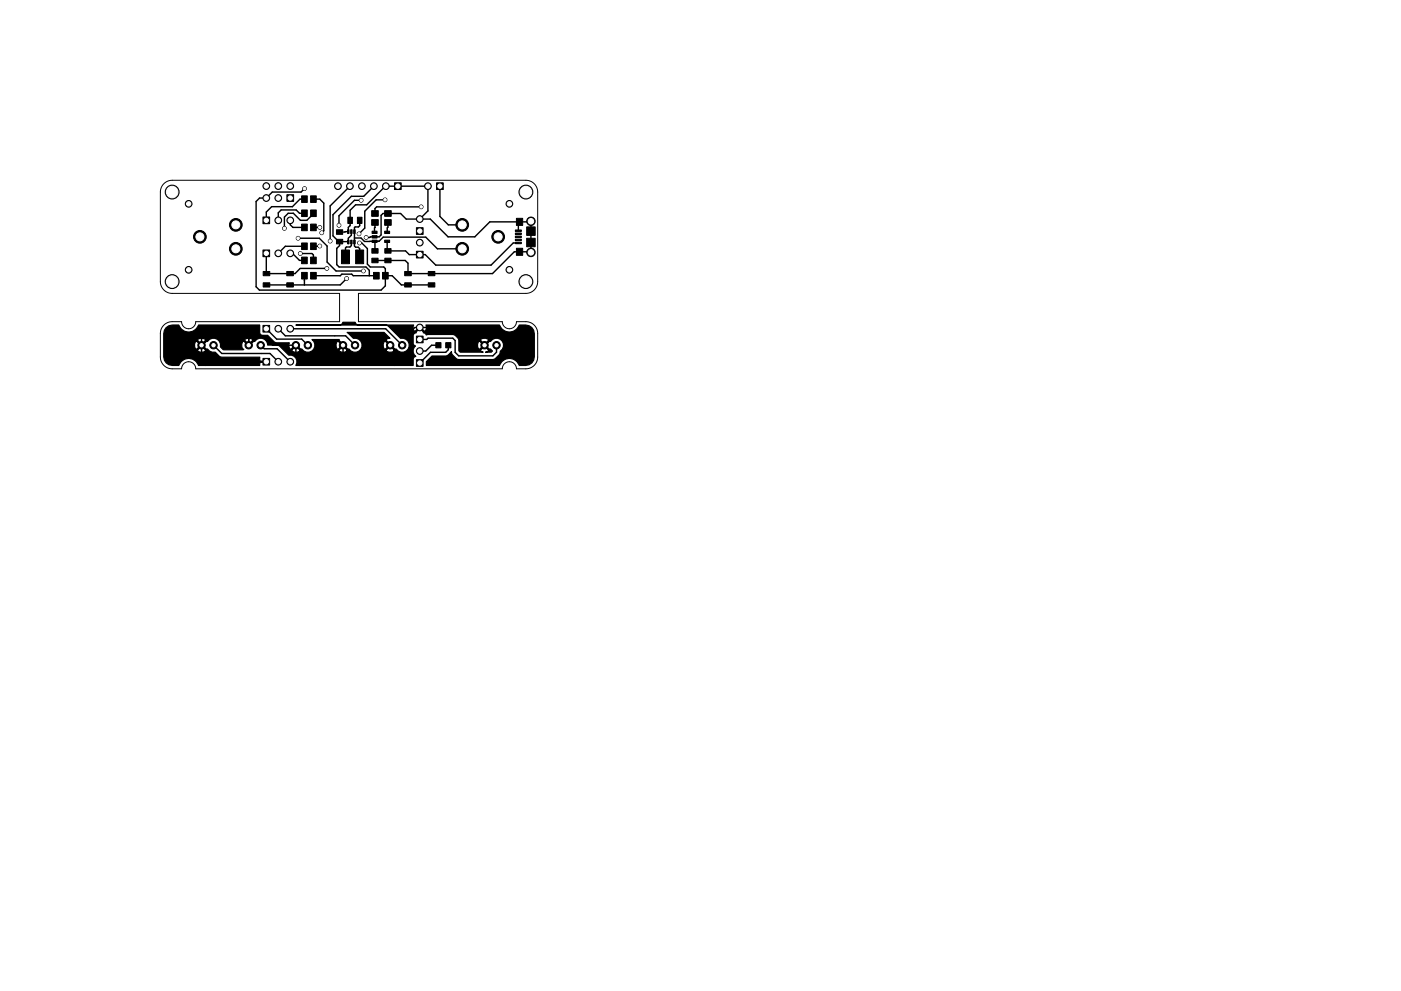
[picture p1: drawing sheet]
<svg xmlns="http://www.w3.org/2000/svg" width="297mm" height="210mm" viewBox="0 0 297 210" stroke-linecap="round" stroke-linejoin="round" font-family="sans-serif">
<path d="M34.7 39l.7-.5 1.1-.3h75a2.5 2.5 0 0 1 2.5 2.5v19a2.5 2.5 0 0 1-2.5 2.5h-35.5v6h30.5a1.5 1.5 0 0 0 1.5 1.5 1.5 1.5 0 0 0 1.5-1.5h2a2.5 2.5 0 0 1 2.5 2.5v5a2.5 2.5 0 0 1-2.5 2.5h-2a1.5 1.5 0 0 0-1.5-1.5 1.5 1.5 0 0 0-1.5 1.5h-65a1.5 1.5 0 0 0-1.5-1.5 1.5 1.5 0 0 0-1.5 1.5h-2a2.5 2.5 0 0 1-2.5-2.5v-5a2.5 2.5 0 0 1 2.5-2.5h2a1.5 1.5 0 0 0 1.5 1.5 1.5 1.5 0 0 0 1.5-1.5h30.5v-6h-35.5a2.5 2.5 0 0 1-2.5-2.5v-19l.2-1z" fill="none" stroke="#000" stroke-width=".21"/>
<g fill="#000" stroke="#000" stroke-width=".21">
<path d="M83.6 38.8h1.5v1.4h-1.5zM92.6 38.8h1.4v1.4h-1.4zM55.7 53h1.5v1.5h-1.5zM55.7 46h1.5v1.5h-1.5zM55.8 57.6h1.4v.9h-1.4zM60.8 57.6h1.4v.9h-1.4zM60.8 41.3h1.5v1.4h-1.5zM63.9 57.8h1.2v1.4h-1.2zM63.9 47.5h1.2v1.4h-1.2zM63.9 44.5h1.2v1.4h-1.2zM63.9 41.5h1.2v1.4h-1.2zM63.9 54.5h1.2v1.4h-1.2z"/>
<path d="M63.9 51.5h1.2v1.4h-1.2zM65.9 57.8h1.2v1.4h-1.2zM65.9 47.5h1.2v1.4h-1.2zM65.9 44.5h1.2v1.4h-1.2zM65.9 41.5h1.2v1.4h-1.2zM65.9 54.5h1.2v1.4h-1.2zM65.9 51.5h1.2v1.4h-1.2zM71.3 50.8h1.4v.9h-1.4zM71.3 48.7h1.4v1h-1.4zM73.8 46.1h.9v1.3h-.9zM73.7 48.7h.3v.8h-.3zM73.7 50.9h.3v.8h-.3z"/>
<path d="M72.4 53h1.7v2.9h-1.7zM74.4 48.7h.3v.8h-.3zM74.4 50.9h.3v.8h-.3zM75 48.7h.3v.8h-.3zM75 50.9h.3v.8h-.3zM75.8 46.1h.9v1.3h-.9zM75.4 53h1.7v2.9h-1.7zM78.9 49h1v.5h-1zM78.9 51h1v.5h-1zM78.9 50h1v.5h-1zM78.8 52.7h1.4v1h-1.4zM78.8 54.8h1.4v.9h-1.4z"/>
<path d="M78.8 44.7h1.4v1.2h-1.4zM78.8 46.6h1.4v1.2h-1.4zM79.2 57.8h1.2v1.4h-1.2zM81.6 51h1v.5h-1zM81.6 49h1v.5h-1zM81.1 57.8h1.2v1.4h-1.2zM81.6 52.7h1.3v1h-1.3zM81.6 54.8h1.3v.9h-1.3zM81.6 44.7h1.3v1.2h-1.3zM81.6 46.6h1.3v1.2h-1.3zM85.8 57.6h1.4v.9h-1.4zM88.3 48.3h1.4v1.4h-1.4z"/>
<path d="M88.3 53.3h1.4v1.4h-1.4zM90.8 57.6h1.4v.9h-1.4zM109.3 50.1h1.2v.3h-1.2zM109.3 49.4h1.2v.4h-1.2zM109.3 48.8h1.2v.3h-1.2zM109.3 50.7h1.2v.4h-1.2zM109.3 51.4h1.2v.3h-1.2zM109.5 52.7h1.3v1.5h-1.3zM109.5 46.3h1.3v1.5h-1.3zM111.7 50.6h1.8v1.8h-1.8zM111.7 48.1h1.8v1.8h-1.8zM55.7 76h1.5v1.5h-1.5z"/>
<path d="M55.7 69h1.5v1.5h-1.5zM55.8 60h1.4v.9h-1.4zM60.8 60h1.4v.9h-1.4zM85.8 60h1.4v.9h-1.4zM88.3 76.3h1.4v1.4h-1.4zM88.3 71.3h1.4v1.4h-1.4zM90.8 60h1.4v.9h-1.4zM92.4 72.7h1.1v1.1h-1.1zM94.5 72.7h1.1v1.1h-1.1z"/>
<circle cx="56.5" cy="39.5" r=".71"/>
<circle cx="59" cy="39.5" r=".71"/>
<circle cx="61.5" cy="39.5" r=".71"/>
<circle cx="71.6" cy="39.5" r=".71"/>
<circle cx="74.2" cy="39.5" r=".71"/>
<circle cx="76.7" cy="39.5" r=".71"/>
<circle cx="79.3" cy="39.5" r=".71"/>
<circle cx="81.8" cy="39.5" r=".71"/>
<circle cx="90.7" cy="39.5" r=".71"/>
<circle cx="36.5" cy="40.7" r="1.47"/>
<circle cx="36.5" cy="59.7" r="1.47"/>
<circle cx="40" cy="43.2" r=".71"/>
<circle cx="40" cy="57.2" r=".71"/>
<circle cx="42.4" cy="50.2" r="1.35"/>
<circle cx="50" cy="47.7" r="1.35"/>
<circle cx="50" cy="52.8" r="1.35"/>
<circle cx="56.5" cy="42" r=".71"/>
<circle cx="59" cy="46.7" r=".71"/>
<circle cx="59" cy="42" r=".71"/>
<circle cx="59" cy="53.7" r=".71"/>
<circle cx="60.3" cy="48.4" r=".39"/>
<circle cx="61.5" cy="46.7" r=".71"/>
<circle cx="61.5" cy="53.7" r=".71"/>
<circle cx="63.2" cy="50.5" r=".39"/>
<circle cx="63.7" cy="53.8" r=".39"/>
<circle cx="64.6" cy="40" r=".39"/>
<circle cx="67.8" cy="48.2" r=".39"/>
<circle cx="67.8" cy="52.2" r=".39"/>
<circle cx="68.2" cy="49.4" r=".39"/>
<circle cx="69.3" cy="56.9" r=".39"/>
<circle cx="70" cy="51.1" r=".39"/>
<circle cx="71.9" cy="47.8" r=".39"/>
<circle cx="73.5" cy="59.1" r=".39"/>
<circle cx="76.1" cy="49.6" r=".39"/>
<circle cx="76.2" cy="51.5" r=".39"/>
<circle cx="76.6" cy="42.5" r=".39"/>
<circle cx="77.1" cy="57.5" r=".39"/>
<circle cx="77.6" cy="50.4" r=".39"/>
<circle cx="81.6" cy="42.4" r=".39"/>
<circle cx="89" cy="46.5" r=".71"/>
<circle cx="89" cy="51.5" r=".71"/>
<circle cx="89.3" cy="43.9" r=".39"/>
<circle cx="98" cy="52.8" r="1.35"/>
<circle cx="98" cy="47.7" r="1.35"/>
<circle cx="105.6" cy="50.2" r="1.35"/>
<circle cx="108" cy="43.2" r=".71"/>
<circle cx="108" cy="57.2" r=".71"/>
<circle cx="111.5" cy="40.7" r="1.47"/>
<circle cx="111.5" cy="59.7" r="1.47"/>
<circle cx="112.6" cy="46.9" r=".9"/>
<circle cx="112.6" cy="53.5" r=".9"/>
<circle cx="42.7" cy="73.2" r=".79"/>
<circle cx="45.3" cy="73.2" r=".79"/>
<circle cx="52.7" cy="73.2" r=".79"/>
<circle cx="55.3" cy="73.2" r=".79"/>
<circle cx="59" cy="76.7" r=".71"/>
<circle cx="59" cy="69.7" r=".71"/>
<circle cx="61.5" cy="76.7" r=".71"/>
<circle cx="61.5" cy="69.7" r=".71"/>
<circle cx="62.7" cy="73.2" r=".79"/>
<circle cx="65.3" cy="73.2" r=".79"/>
<circle cx="72.7" cy="73.2" r=".79"/>
<circle cx="75.3" cy="73.2" r=".79"/>
<circle cx="82.7" cy="73.2" r=".79"/>
<circle cx="85.3" cy="73.2" r=".79"/>
<circle cx="89" cy="74.5" r=".71"/>
<circle cx="89" cy="69.5" r=".71"/>
<circle cx="102.7" cy="73.2" r=".79"/>
<circle cx="105.3" cy="73.2" r=".79"/>
</g>
<g fill="none" stroke="#000" stroke-width=".3">
<path d="M74.2 39.5l-4.2 4.2v7.4M79.3 39.5l-2.2 2.1h-2.6l-3.9 3.9v4.5l1.2 1.3h2v-.8l.7-.6v-.8M93.3 39.5v6.4l1.8 1.8h2.9M56.5 53.7v4.3h6.1l1.1-1.1h5.6M61.5 46.7v1l.6 .5h2.4M61.5 53.7h.5l1.5 1.5h1M63.2 50.5h4.5l1.7 1.7v3.4l1.8 1.9h5.9M63.7 53.8h2.4l.4 .3v1.1M64.5 42.2h-.9l-1.6 1.6h-4.4l-1.1 1.2v1.7M64.5 58.5v1.9M64.5 59.5v.1M64.5 45.2h-1l-.7-.7h-3.2l-.6 .6v1.6"/>
<path d="M64.5 52.2h-4l-1.5 1.5M64.6 40l-.8 .7h-6.1l-1.2 1.3h-1.5l-.7 .7v18.1l.7 .7h25.8l.9-.9v-3.6l-.3-.4h-2.9l-.6-.6v-3.3l-1.2-1.2h-.5M66.5 58.5h5.6l.4-.3h2.1l.3 .3h4.9M66.5 48.2h1.3M66.5 45.2l-1.4 1.5h-1.4l-1.5-1.5h-1.1l-.8 .8v2.4M66.5 42.2h1.3l.8 .9v5.9l-.4 .4M67.8 52.2h-1.3M72 51.3v.8l-.6 .6v3.4l.5 .5h5.7l.7 .8v1.1M73.5 59.1l-1.4 1.3h-15.6M74.5 51.3v.8l-.3 .3h-.8l-.1 .2v1.9M75.1 50.5h1.4l.8 .7h3.1l.8-.9h9.1l2.4 2.5h5.3M76.3 46.7v1.2l-.3 .2h-.7l-.2 .2v3.9l.3 .2h.6l.3 .3v1.8"/>
<path d="M76.6 42.5h-1.4l-3.3 3.3v2M77.6 50.4l2.8-.2 .4-.4v-4.1l.4-.4h3.7l1.2 1.2h5.1l3.8 3.7h5.7l3.1-3.1h8.6l.2-.2v6.6l-.2-.1h-3.4l-4.6 4.6h-17.9v-2.2l-.6-.5h-6.4M78.4 51.2h.1M79.4 49.3h.1M79.5 48.3h.1M79.5 48.3l-.1 1M79.5 47.2v1.1M79.5 51.2v2M81.6 42.4h-1.9l-2.4 2.4v3.6l-1.2 1.2M81.7 58.5h1.4l2 1.9h6.4M82.1 51.2h.1M82.1 51.2v1.9l.2 .1h3.7l.8 .8h3.4l2.2 2.2h11.7l4.7-4.7h1.1"/>
<path d="M82.1 49.3h.1M82.3 47.2l-.2 2.1M89 45.9v.6l1.7-1.8v-5.2h-9l-4 4h-2.3l-1.2 1.1v3.3l-.4 .3v.9l-1.8 .1M89.3 43.9h-9.4l-.4 .3v1.1M110.2 47.1l-.3 .2v1.6M112.6 51.5h.1M112.6 49h.1M45.3 73.2l1.7 1.8h10.3l1.7 1.7M52.7 73.2v-1.3l-.6-.7h-8.7l-.7 .7v4.3l.6 .5h13.2M52.7 71.9l.7-.7h2.4l2 2h4.9v1.9l1 .9h16.3l2.7-2.8 1.8 1.8h2.3l.6-.5v-4.4l.6-.6h11l3.7 3.7M55.3 73.2l.7 .8h2.7l2.8 2.7M56.5 69.7l2.2 2.2h5.3l1.3 1.3"/>
<path d="M59 69.7l1.5 1.5h12.8l2 2M61.5 69.7h20.3l3.5 3.5M72.7 73.2v2.8M89 72h1.5l.2-.3h5.3l.5 .5v2.5l.7 .8h7.3l.8-.8v-1.5M93 73.2h-1.5l-1.2 1.3h-1.3M95.1 73.2v1l-.6 .5h-3.2l-2.3 2.3"/>
</g>
<path d="M35.2 69.5a3.6 3.6 0 0 1 2.7-.5 2.2 2.2 0 0 0 2.1 1.4 2.2 2.2 0 0 0 2.1-1.4h13v1.6l.2 .4 1.4 .1 1.7 1.6h2.9v.9l.1 .4 .3 .1 1-1 1.1 1h.2a1.5 1.5 0 0 0 2.3 .2 1.5 1.5 0 0 0-.2-2.3h5.8v.2l1.9 1.9h.2a1.5 1.5 0 0 0 2.7-.3 1.5 1.5 0 0 0-1.8-2l-1.3-1.3h7.8l1.3 1.3-.7 .2-.1 .2 1.9 1.9h.2a1.5 1.5 0 0 0 2.7-.3 1.5 1.5 0 0 0-1.8-2l-2.6-2.6-.5-.2h-19.1h9.3a.68 .68 0 0 0 .7-.6h2.6l.2 .4 .5 .2h11.7l-.1 .8 .2 .4 .2 .1 1-1 1 1a.99 .99 0 0 0 .3-1.3h15.6a2.2 2.2 0 0 0 2.1 1.4 2.2 2.2 0 0 0 2.1-1.4l2.1 .1 .6 .4 .3 .6 .2 .7v4.9a1.82 1.82 0 0 1-1.9 1.8h-1.3a2.2 2.2 0 0 0-2.1-1.5 2.2 2.2 0 0 0-2.1 1.5h-15.5v-.8l1.2-1.2h2.9a1.84 1.84 0 0 0 1.2-.9l.1 .4a2.27 2.27 0 0 0 1.4 1.3l7.6-.1a2.07 2.07 0 0 0 1.3-1.7 1.49 1.49 0 0 0 .2-2.3 1.49 1.49 0 0 0-2.3 .3l-.2-.1-.2 .2-.1-.6a1.09 1.09 0 0 0-1.6 .2l.8 .9 .9-.9v.4l-.7 .6 .9 .9 .2-.1 .4 .5-.2 .2h-1.3l.6-.2 .1-.2-.9-.9-.1 .2v-.4l-.9-.8-.3 .1a1.09 1.09 0 0 0 .3 1.6l.9-.9v.4l-.7 .7 .1 .2 .4 .2h-4.8l-.3-.3v-2.2a1.68 1.68 0 0 0-1.3-1.2l-5.6 .1-.3-.4-.3-.1v-.1l-.8-.8-.9 .9a.65 .65 0 0 0-.5 .8v1.5l.5 .5a1.38 1.38 0 0 0 .1 2.2l-.3 .1-.3 .4v1.4h-4v-3.2l-.9-.9-.1 .2v-.4l-.9-.8a1.01 1.01 0 0 0 0 1.7l.9-.9v.4l-.7 .7 .1 .2a1.09 1.09 0 0 0 1.6-.2v3.2h-10v-3.2l-.9-.9-.1 .2v-.4l-.9-.8-.3 .1a1.09 1.09 0 0 0 .3 1.6l.9-.9v.4l-.7 .7 .1 .2a1.09 1.09 0 0 0 1.6-.2v3.2h-10v-3.2l-.9-.9-.8 .9 .1 .2a1.09 1.09 0 0 0 1.6-.2v3.2h-.9a1.42 1.42 0 0 0 0-1.6 1.42 1.42 0 0 0-1.5-.5l-2.1-2.1-2.4-.1a1.48 1.48 0 0 0-1-1.4 1.48 1.48 0 0 0-1.7 .7l-.2-.1-.2 .2-.1-.6a1.09 1.09 0 0 0-1.6 .2l.8 .9 .9-.9v.4l-.9 .8-1-1a1.01 1.01 0 0 0 0 1.7l-.1 .1h-4.3l-.6-.7a1.5 1.5 0 0 0-.9-1.6 1.5 1.5 0 0 0-1.8 .6l-.2-.1-.2 .2-.1-.6a1.09 1.09 0 0 0-1.6 .2l.8 .9 .9-.9v.4l-.7 .6 .9 .9 .2-.1a1.45 1.45 0 0 0 1.6 .7l.9 .9 .5 .2h8.1v.7l.1 .1h1.4v.3h-1.4l-.1 .1v.5h-11.5v-3.2l-.9-.9-.1 .2v-.4l-.9-.8a1.01 1.01 0 0 0 0 1.7l.9-.9v.4l-.7 .7 .1 .2a1.09 1.09 0 0 0 1.6-.2v3.2h-1.5a2.2 2.2 0 0 0-2.1-1.5 2.2 2.2 0 0 0-2.1 1.5l-2.1-.1-.6-.4-.3-.6-.2-.7v-4.9l.2-.7z" fill="#000" stroke="#000" stroke-width=".25"/>
<g fill="#fff" stroke="#fff" stroke-width=".21">
<circle cx="77.6" cy="50.4" r=".27"/>
<circle cx="69.3" cy="56.9" r=".27"/>
<circle cx="64.6" cy="40" r=".27"/>
<circle cx="76.2" cy="51.5" r=".27"/>
<circle cx="76.6" cy="42.5" r=".27"/>
<circle cx="71.9" cy="47.8" r=".27"/>
<circle cx="70" cy="51.1" r=".27"/>
<circle cx="81.6" cy="42.4" r=".27"/>
<circle cx="76.1" cy="49.6" r=".27"/>
<circle cx="89.3" cy="43.9" r=".27"/>
<circle cx="73.5" cy="59.1" r=".27"/>
<circle cx="77.1" cy="57.5" r=".27"/>
<circle cx="63.2" cy="50.5" r=".27"/>
<circle cx="67.8" cy="48.2" r=".27"/>
<circle cx="60.3" cy="48.4" r=".27"/>
<circle cx="68.2" cy="49.4" r=".27"/>
<circle cx="63.7" cy="53.8" r=".27"/>
<circle cx="67.8" cy="52.2" r=".27"/>
<circle cx="98" cy="47.7" r=".85"/>
<circle cx="98" cy="52.8" r=".85"/>
<circle cx="105.6" cy="50.2" r=".85"/>
<circle cx="50" cy="52.8" r=".85"/>
<circle cx="50" cy="47.7" r=".85"/>
<circle cx="42.4" cy="50.2" r=".85"/>
<circle cx="89" cy="77" r=".46"/>
<circle cx="89" cy="74.5" r=".46"/>
<circle cx="89" cy="72" r=".46"/>
<circle cx="89" cy="69.5" r=".46"/>
<circle cx="108" cy="57.2" r=".46"/>
<circle cx="108" cy="43.2" r=".46"/>
<circle cx="40" cy="43.2" r=".46"/>
<circle cx="40" cy="57.2" r=".46"/>
<circle cx="105.3" cy="73.2" r=".36"/>
<circle cx="102.7" cy="73.2" r=".36"/>
<circle cx="85.3" cy="73.2" r=".36"/>
<circle cx="82.7" cy="73.2" r=".36"/>
<circle cx="75.3" cy="73.2" r=".36"/>
<circle cx="72.7" cy="73.2" r=".36"/>
<circle cx="65.3" cy="73.2" r=".36"/>
<circle cx="62.7" cy="73.2" r=".36"/>
<circle cx="55.3" cy="73.2" r=".36"/>
<circle cx="52.7" cy="73.2" r=".36"/>
<circle cx="45.3" cy="73.2" r=".36"/>
<circle cx="42.7" cy="73.2" r=".36"/>
<circle cx="84.3" cy="39.5" r=".46"/>
<circle cx="81.8" cy="39.5" r=".46"/>
<circle cx="79.3" cy="39.5" r=".46"/>
<circle cx="76.7" cy="39.5" r=".46"/>
<circle cx="74.2" cy="39.5" r=".46"/>
<circle cx="71.6" cy="39.5" r=".46"/>
<circle cx="36.5" cy="59.7" r="1.22"/>
<circle cx="111.5" cy="40.7" r="1.22"/>
<circle cx="111.5" cy="59.7" r="1.22"/>
<circle cx="36.5" cy="40.7" r="1.22"/>
<circle cx="93.3" cy="39.5" r=".46"/>
<circle cx="90.7" cy="39.5" r=".46"/>
<circle cx="61.5" cy="42" r=".46"/>
<circle cx="61.5" cy="39.5" r=".46"/>
<circle cx="59" cy="42" r=".46"/>
<circle cx="59" cy="39.5" r=".46"/>
<circle cx="56.5" cy="42" r=".46"/>
<circle cx="56.5" cy="39.5" r=".46"/>
<circle cx="112.6" cy="53.5" r=".58"/>
<circle cx="112.6" cy="46.9" r=".58"/>
<circle cx="56.5" cy="76.7" r=".46"/>
<circle cx="59" cy="76.7" r=".46"/>
<circle cx="61.5" cy="76.7" r=".46"/>
<circle cx="56.5" cy="69.7" r=".46"/>
<circle cx="59" cy="69.7" r=".46"/>
<circle cx="61.5" cy="69.7" r=".46"/>
<circle cx="61.5" cy="53.7" r=".46"/>
<circle cx="56.5" cy="53.7" r=".46"/>
<circle cx="59" cy="53.7" r=".46"/>
<circle cx="61.5" cy="46.7" r=".46"/>
<circle cx="56.5" cy="46.7" r=".46"/>
<circle cx="59" cy="46.7" r=".46"/>
<circle cx="89" cy="49" r=".46"/>
<circle cx="89" cy="46.5" r=".46"/>
<circle cx="89" cy="54" r=".46"/>
<circle cx="89" cy="51.5" r=".46"/>
</g>
</svg>
